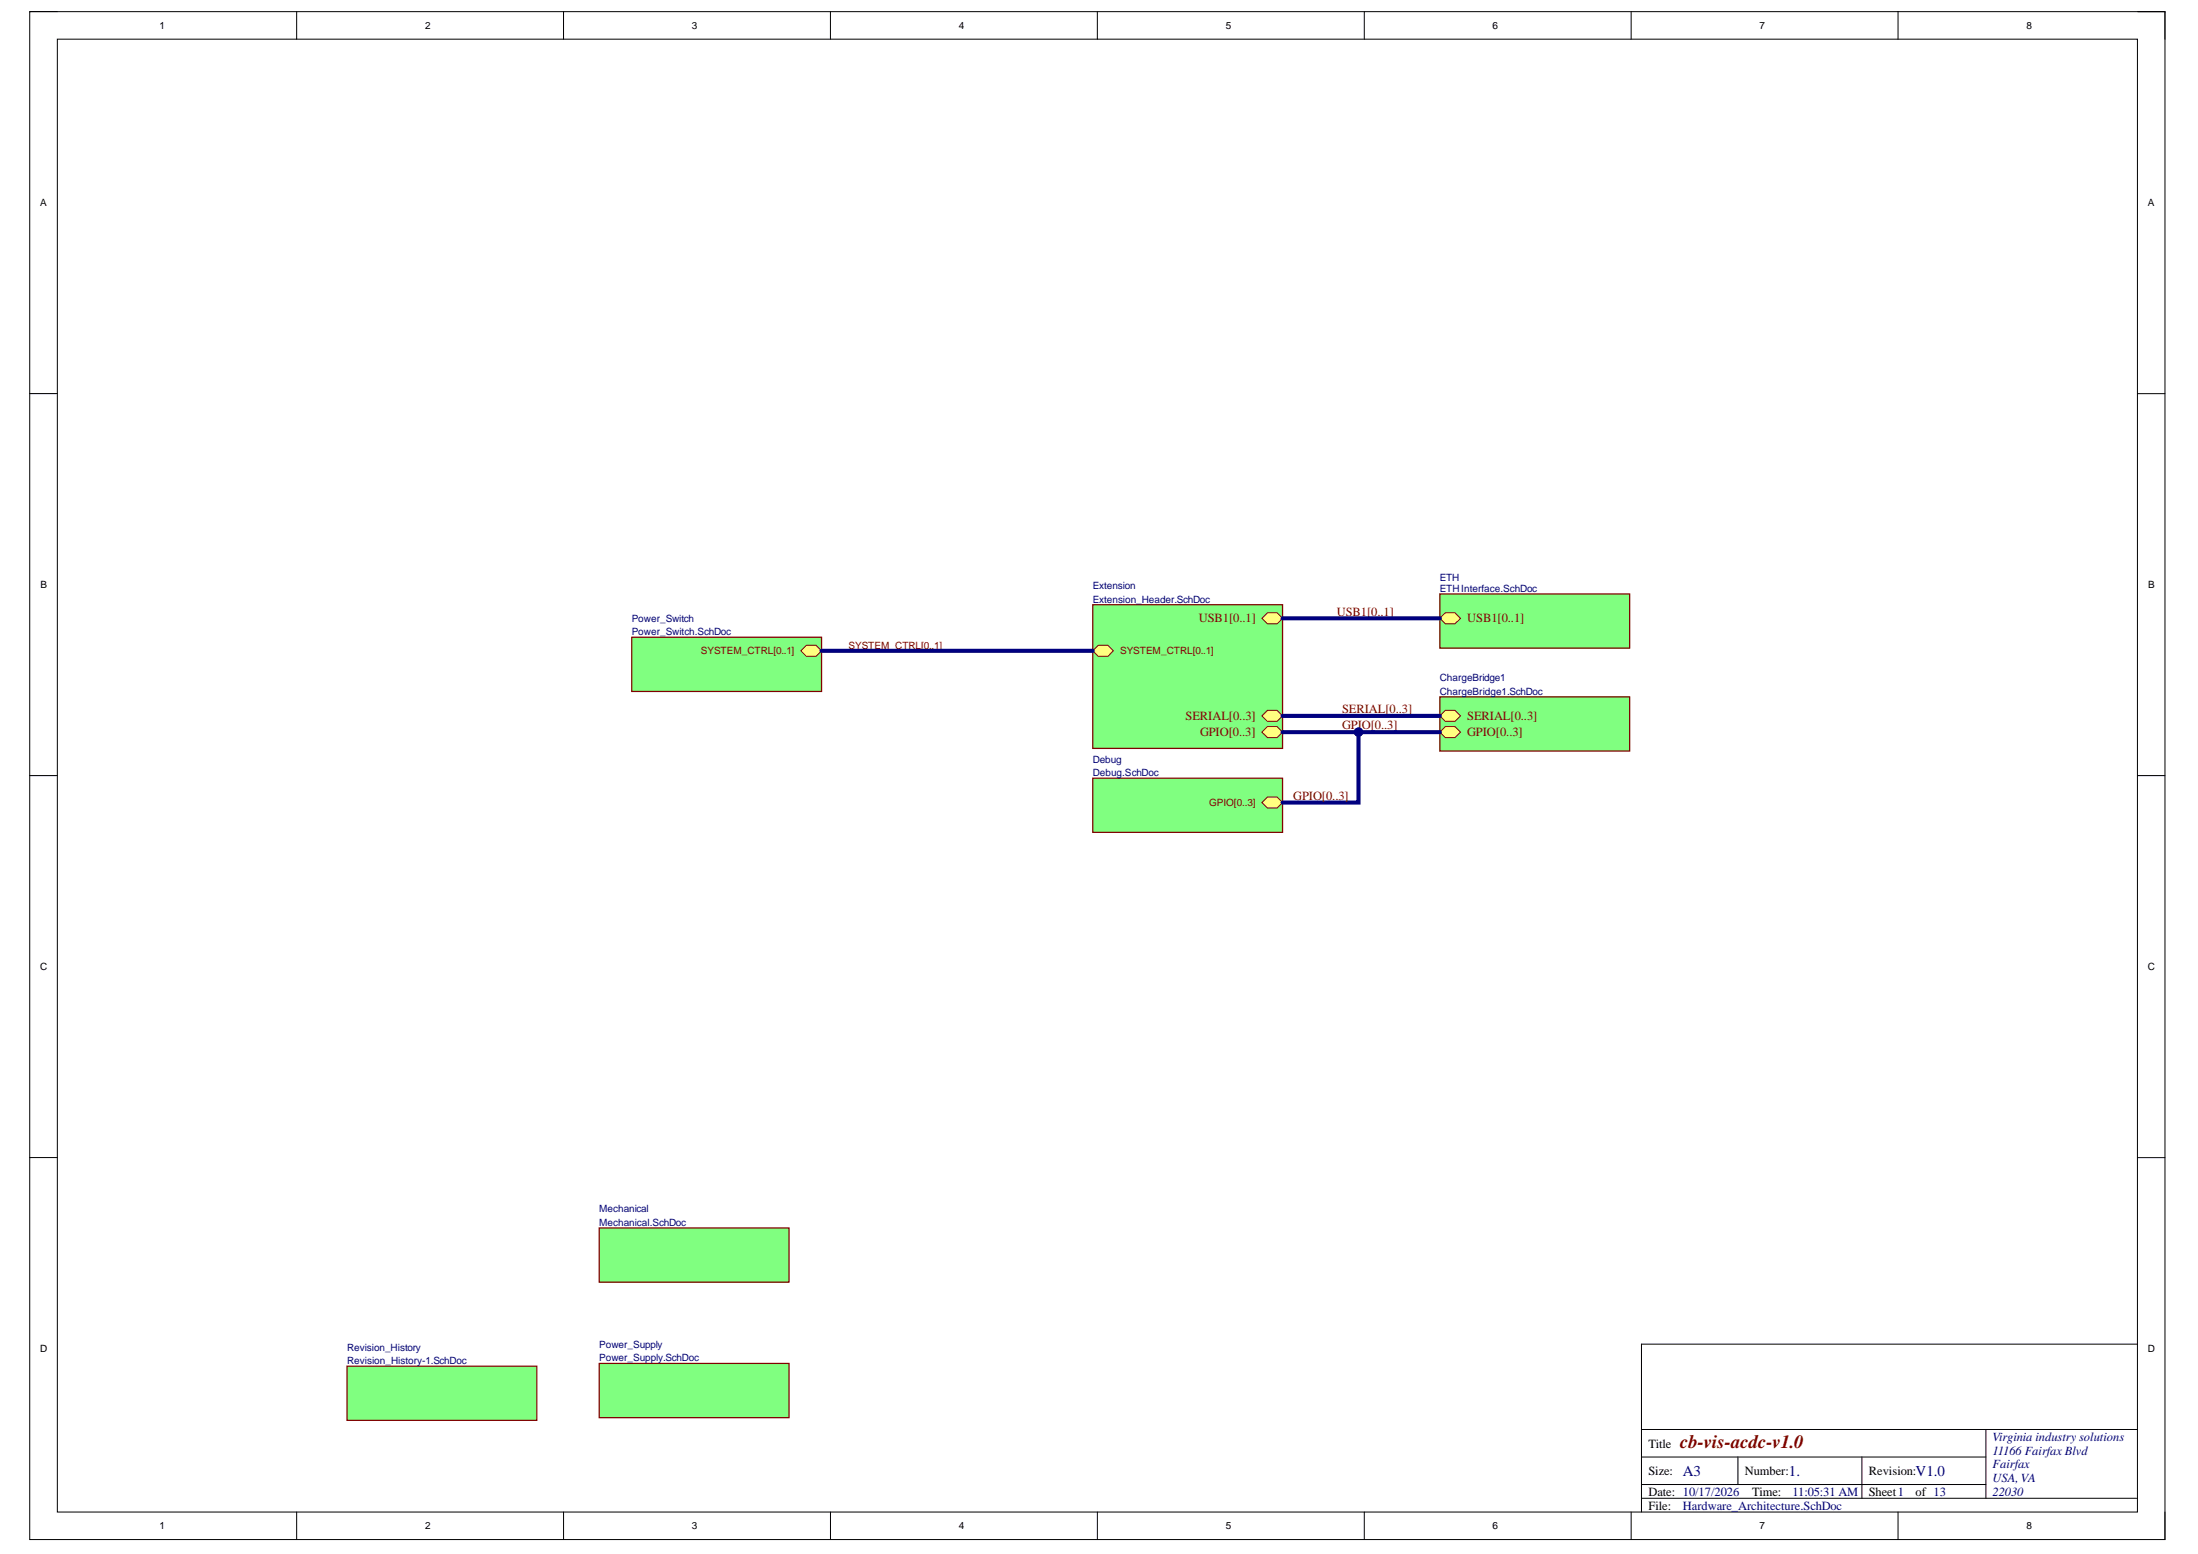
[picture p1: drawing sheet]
<svg xmlns="http://www.w3.org/2000/svg" width="297mm" height="210mm" viewBox="0 0 297 210" stroke-linecap="round" stroke-linejoin="round" font-family="sans-serif">
<defs><g id="words">
<text font-size="2.5" fill="#800000" x="227" y="195.5">cb-vis-acdc-v1.0</text>
<g font-size="2" fill="#000080">
<text x="227.4" y="199.3">A3</text>
<text x="241.8" y="199.3">1.</text>
<text x="258.9" y="199.3">V1.0</text>
</g>
<g font-size="1.7" fill="#800000">
<text x="180.7" y="83.2">USB1[0..1]</text>
<text x="162" y="84.1">USB1[0..1]</text>
<text x="198.3" y="84.1">USB1[0..1]</text>
<text x="160.2" y="97.3">SERIAL[0..3]</text>
<text x="162.2" y="99.5">GPIO[0..3]</text>
<text x="181.4" y="96.3">SERIAL[0..3]</text>
<text x="181.4" y="98.5">GPIO[0..3]</text>
<text x="198.3" y="97.3">SERIAL[0..3]</text>
<text x="198.3" y="99.5">GPIO[0..3]</text>
<text x="174.8" y="108.1">GPIO[0..3]</text>
</g>
<g font-size="1.7">
<text x="222.8" y="195.5">Title</text>
<text x="222.8" y="199.3">Size:</text>
<text x="222.8" y="202">Date: 10/17/2026</text>
<text x="222.8" y="203.9">File:</text>
<text x="235.8" y="199.3">Number:</text>
<text x="236.8" y="202">Time:</text>
<text x="252.5" y="199.3">Revision:</text>
<text x="252.5" y="202">Sheet1</text>
<text x="258.9" y="202">of 13</text>
</g>
<g font-size="1.7" fill="#000080">
<text x="269.3" y="194.6">Virginia industry solutions</text>
<text x="269.3" y="196.5">11166 Fairfax Blvd</text>
<text x="227.4" y="203.9">Hardware_Architecture.SchDoc</text>
<text x="242.2" y="202.1">11:05:31 AM</text>
<text x="269.3" y="198.3">Fairfax</text>
<text x="269.3" y="200.2">USA, VA</text>
<text x="269.3" y="202">22030</text>
</g>
<g font-size="1.4">
<text x="21.6" y="3.9">1</text>
<text x="57.5" y="3.9">2</text>
<text x="93.5" y="3.9">3</text>
<text x="129.6" y="3.9">4</text>
<text x="165.6" y="3.9">5</text>
<text x="201.7" y="3.9">6</text>
<text x="237.8" y="3.9">7</text>
<text x="273.9" y="3.9">8</text>
<text x="5.4" y="27.8">A</text>
<text x="290.3" y="27.8">A</text>
<text x="5.5" y="79.4">B</text>
<text x="290.3" y="79.4">B</text>
<text x="5.4" y="131">C</text>
<text x="290.3" y="131">C</text>
<text x="5.4" y="182.6">D</text>
<text x="290.3" y="182.6">D</text>
<text x="21.6" y="206.6">1</text>
<text x="57.5" y="206.6">2</text>
<text x="93.5" y="206.6">3</text>
<text x="129.6" y="206.6">4</text>
<text x="165.6" y="206.6">5</text>
<text x="201.7" y="206.6">6</text>
<text x="237.8" y="206.6">7</text>
<text x="273.9" y="206.6">8</text>
</g>
<g font-size="1.4" fill="#000080">
<text x="85.4" y="84">Power_Switch</text>
<text x="147.7" y="79.6">Extension</text>
<text x="147.7" y="81.4">Extension_Header.SchDoc</text>
<text x="194.6" y="78.5">ETH</text>
<text x="194.6" y="79.9">ETHInterface.SchDoc</text>
<text x="85.4" y="85.8">Power_Switch.SchDoc</text>
<text x="194.6" y="92">ChargeBridge1</text>
<text x="194.6" y="93.9">ChargeBridge1.SchDoc</text>
<text x="147.7" y="103">Debug</text>
<text x="147.7" y="104.9">Debug.SchDoc</text>
<text x="81" y="163.8">Mechanical</text>
<text x="81" y="165.6">Mechanical.SchDoc</text>
<text x="46.9" y="182.4">Revision_History</text>
<text x="46.9" y="184.3">Revision_History-1.SchDoc</text>
<text x="81" y="182.1">Power_Supply</text>
<text x="81" y="183.9">Power_Supply.SchDoc</text>
</g>
<g font-size="1.4" fill="#800000">
<text x="94.7" y="88.4">SYSTEM_CTRL[0..1]</text>
<text x="114.7" y="87.6">SYSTEM_CTRL[0..1]</text>
<text x="151.4" y="88.4">SYSTEM_CTRL[0..1]</text>
<text x="163.4" y="108.9">GPIO[0..3]</text>
</g>
</g></defs>
<path d="M4 1.6h288.6v206.4h-288.6z" fill="none" stroke="#000" stroke-width=".14"/>
<path d="M7.7 5.3h281.2v198.9h-281.2z" fill-rule="evenodd" fill="#fff"/>
<g fill="none" stroke="#000" stroke-width=".14">
<path d="M4 1.6h3.7M7.7 5.3h281.2v198.9h-281.2zM40.1 1.6v3.7M76.2 1.6v3.7M112.2 1.6v3.7M148.3 1.6v3.7M184.4 1.6v3.7M220.4 1.6v3.7M256.5 1.6v3.7M288.9 1.6h3.7v3.7M4 53.2h3.7M288.9 53.2h3.7"/>
<path d="M4 104.8h3.7M288.9 104.8h3.7M4 156.4h3.7M288.9 156.4h3.7M221.8 193.1h.1M221.8 193.1h67.1M221.8 196.8h46.6M234.9 196.8v3.7M251.6 196.8v5.6M268.4 193.1v9.3M288.9 181.6h-67.1v22.6M40.1 204.2v3.8"/>
<path d="M76.2 204.2v3.8M112.2 204.2v3.8M148.3 204.2v3.8M184.4 204.2v3.8M220.4 204.2v3.8M221.8 202.4h67.1M221.8 200.5h46.6M256.5 204.2v3.8M292.6 204.2v3.8"/>
</g>
<path d="M81 165.9h25.6v7.3h-25.6z" fill-rule="evenodd" fill="#80ff80"/>
<path d="M81 165.9h25.6v7.3h-25.6z" fill="none" stroke="#800000" stroke-width=".17"/>
<path d="M46.9 184.5h25.7v7.4h-25.7z" fill-rule="evenodd" fill="#80ff80"/>
<path d="M46.9 184.5h25.7v7.4h-25.7z" fill="none" stroke="#800000" stroke-width=".17"/>
<path d="M85.4 86.1h25.6v7.3h-25.6z" fill-rule="evenodd" fill="#80ff80"/>
<path d="M85.4 86.1h25.6v7.3h-25.6z" fill="none" stroke="#800000" stroke-width=".17"/>
<path d="M108.2 87.9l.8-.7h1.3l.7 .7-.7 .8h-1.3z" fill-rule="evenodd" fill="#ffff80"/>
<path d="M108.2 87.9l.8-.7h1.3l.7 .7-.7 .8h-1.3z" fill="none" stroke="#800000" stroke-width=".14"/>
<path d="M147.7 105.1h25.6v7.3h-25.6z" fill-rule="evenodd" fill="#80ff80"/>
<path d="M147.7 105.1h25.6v7.3h-25.6z" fill="none" stroke="#800000" stroke-width=".17"/>
<path d="M170.5 108.4l.8-.7h1.3l.7 .7-.7 .7h-1.3z" fill-rule="evenodd" fill="#ffff80"/>
<path d="M170.5 108.4l.8-.7h1.3l.7 .7-.7 .7h-1.3z" fill="none" stroke="#800000" stroke-width=".14"/>
<path d="M81 184.2h25.6v7.3h-25.6z" fill-rule="evenodd" fill="#80ff80"/>
<path d="M81 184.2h25.6v7.3h-25.6z" fill="none" stroke="#800000" stroke-width=".17"/>
<path d="M147.7 81.7h25.6v19.4h-25.6z" fill-rule="evenodd" fill="#80ff80"/>
<path d="M147.7 81.7h25.6v19.4h-25.6z" fill="none" stroke="#800000" stroke-width=".17"/>
<path d="M147.7 87.9l.7-.7h1.3l.8 .7-.8 .8h-1.3z" fill-rule="evenodd" fill="#ffff80"/>
<path d="M147.7 87.9l.7-.7h1.3l.8 .7-.8 .8h-1.3z" fill="none" stroke="#800000" stroke-width=".14"/>
<path d="M170.5 83.5l.8-.7h1.3l.7 .7-.7 .8h-1.3z" fill-rule="evenodd" fill="#ffff80"/>
<path d="M170.5 83.5l.8-.7h1.3l.7 .7-.7 .8h-1.3z" fill="none" stroke="#800000" stroke-width=".14"/>
<path d="M170.5 96.7l.8-.8h1.3l.7 .8-.7 .7h-1.3z" fill-rule="evenodd" fill="#ffff80"/>
<path d="M170.5 96.7l.8-.8h1.3l.7 .8-.7 .7h-1.3z" fill="none" stroke="#800000" stroke-width=".14"/>
<path d="M170.5 98.9l.8-.8h1.3l.7 .8-.7 .7h-1.3z" fill-rule="evenodd" fill="#ffff80"/>
<path d="M170.5 98.9l.8-.8h1.3l.7 .8-.7 .7h-1.3z" fill="none" stroke="#800000" stroke-width=".14"/>
<path d="M194.6 94.1h25.6v7.3h-25.6z" fill-rule="evenodd" fill="#80ff80"/>
<path d="M194.6 94.1h25.6v7.3h-25.6z" fill="none" stroke="#800000" stroke-width=".17"/>
<path d="M195.3 95.9h1.3l.8 .8-.8 .7h-1.3l-.7-.7z" fill-rule="evenodd" fill="#ffff80"/>
<path d="M195.3 95.9h1.3l.8 .8-.8 .7h-1.3l-.7-.7z" fill="none" stroke="#800000" stroke-width=".14"/>
<path d="M195.3 98.1h1.3l.8 .8-.8 .7h-1.3l-.7-.7z" fill-rule="evenodd" fill="#ffff80"/>
<path d="M195.3 98.1h1.3l.8 .8-.8 .7h-1.3l-.7-.7z" fill="none" stroke="#800000" stroke-width=".14"/>
<path d="M194.6 80.2h25.6v7.3h-25.6z" fill-rule="evenodd" fill="#80ff80"/>
<path d="M194.6 80.2h25.6v7.3h-25.6z" fill="none" stroke="#800000" stroke-width=".17"/>
<path d="M195.3 82.8h1.3l.8 .7-.8 .8h-1.3l-.7-.8z" fill-rule="evenodd" fill="#ffff80"/>
<path d="M195.3 82.8h1.3l.8 .7-.8 .8h-1.3l-.7-.8z" fill="none" stroke="#800000" stroke-width=".14"/>
<path d="M111 87.9h36.7M173.3 98.9h21.3M173.3 83.5h21.3M173.3 96.7h21.3" fill="none" stroke="#000080" stroke-width=".55"/>
<circle cx="183.6" cy="98.9" r=".56" fill="#000080"/>
<circle cx="183.6" cy="98.9" r=".56" fill="none" stroke="#000080" stroke-width=".14"/>
<path d="M183.6 98.9v9.5h-10.3" fill="none" stroke="#000080" stroke-width=".55"/>
<circle cx="183.6" cy="98.9" r=".56" fill="#000080"/>
<circle cx="183.6" cy="98.9" r=".56" fill="none" stroke="#000080" stroke-width=".14"/>
<use href="#words"/>
</svg>
